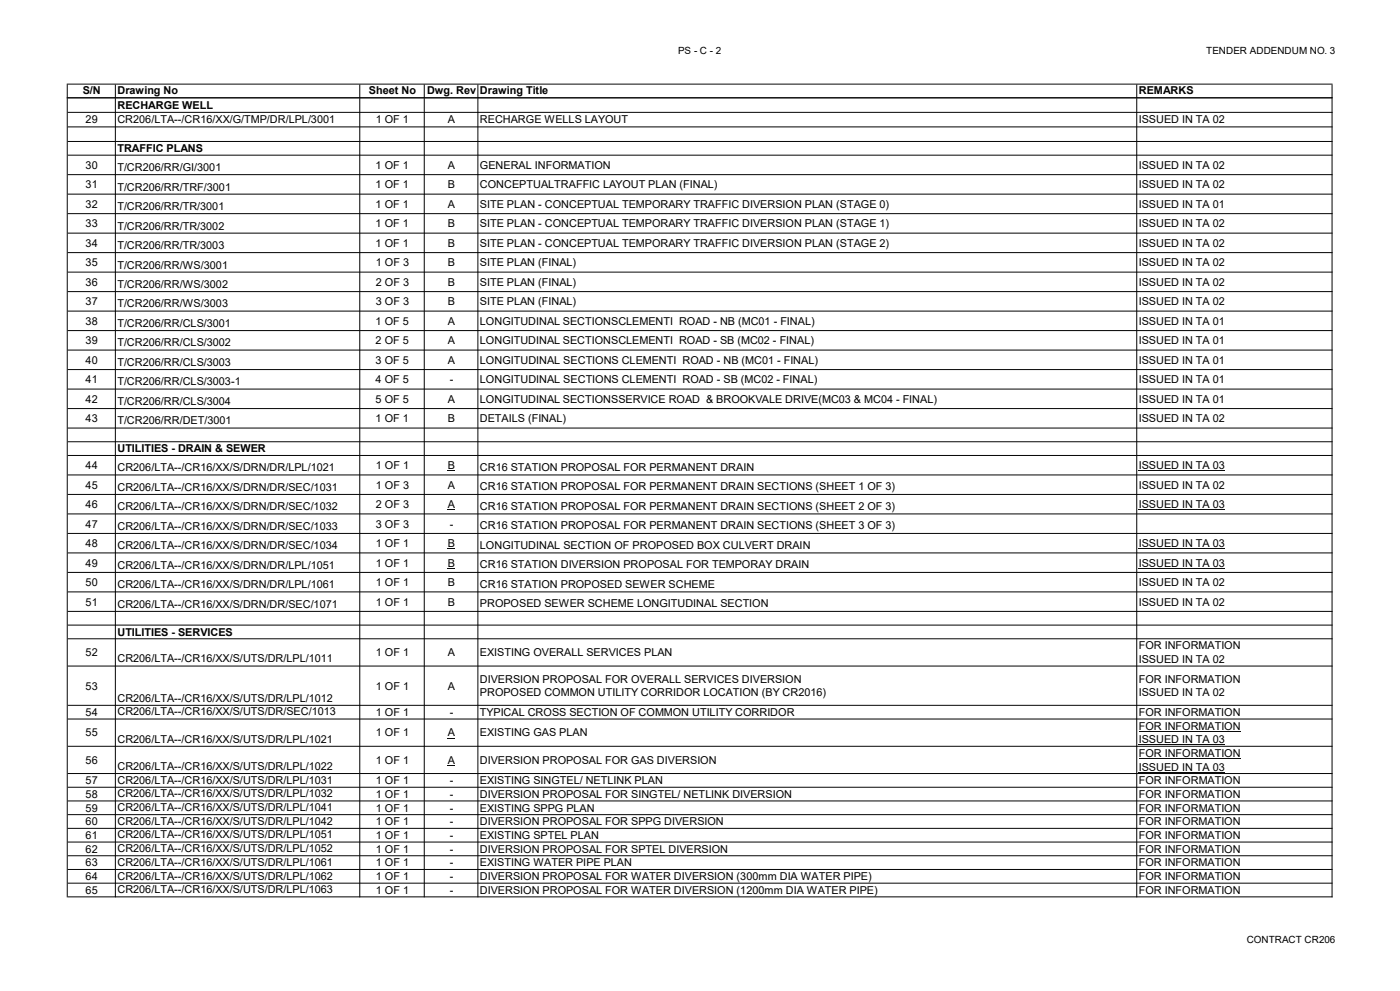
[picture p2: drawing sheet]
<svg xmlns="http://www.w3.org/2000/svg" width="420mm" height="297mm" viewBox="0 0 420 297" stroke-linecap="round" stroke-linejoin="round" font-family="sans-serif">
<defs><g id="words">
<g font-size="3.3">
<text x="24.8" y="28.2">S/N</text>
<text x="35.2" y="28.2">Drawing No</text>
<text x="110.7" y="28.2">Sheet No</text>
<text x="128.1" y="28.2">Dwg. Rev</text>
<text x="144" y="28">Drawing Title</text>
<text x="341.6" y="28.2">REMARKS</text>
<text x="35.2" y="32.6">RECHARGE WELL</text>
<text x="25.7" y="37">29</text>
<text x="35.2" y="37">CR206/LTA--/CR16/XX/G/TMP/DR/LPL/3001</text>
<text x="112.7" y="37">1 OF 1</text>
<text x="134.4" y="37">A</text>
<text x="144" y="36.7">RECHARGE WELLS LAYOUT</text>
<text x="341.6" y="37">ISSUED IN TA 02</text>
<text x="35.2" y="45.6">TRAFFIC PLANS</text>
<text x="25.7" y="50.6">30</text>
<text x="35.2" y="51.3">T/CR206/RR/GI/3001</text>
<text x="112.7" y="50.6">1 OF 1</text>
<text x="134.4" y="50.6">A</text>
<text x="144" y="50.6">GENERAL INFORMATION</text>
<text x="341.6" y="50.6">ISSUED IN TA 02</text>
<text x="25.7" y="56.4">31</text>
<text x="35.2" y="57.1">T/CR206/RR/TRF/3001</text>
<text x="112.7" y="56.4">1 OF 1</text>
<text x="134.4" y="56.4">B</text>
<text x="144" y="56.4">CONCEPTUALTRAFFIC LAYOUT PLAN (FINAL)</text>
<text x="341.6" y="56.4">ISSUED IN TA 02</text>
<text x="25.7" y="62.3">32</text>
<text x="35.2" y="62.9">T/CR206/RR/TR/3001</text>
<text x="112.7" y="62.3">1 OF 1</text>
<text x="134.4" y="62.3">A</text>
<text x="144" y="62.3">SITE PLAN - CONCEPTUAL TEMPORARY TRAFFIC DIVERSION PLAN (STAGE 0)</text>
<text x="341.6" y="62.3">ISSUED IN TA 01</text>
<text x="25.7" y="68.1">33</text>
<text x="35.2" y="68.8">T/CR206/RR/TR/3002</text>
<text x="112.7" y="68.1">1 OF 1</text>
<text x="134.4" y="68.1">B</text>
<text x="144" y="68.1">SITE PLAN - CONCEPTUAL TEMPORARY TRAFFIC DIVERSION PLAN (STAGE 1)</text>
<text x="341.6" y="68.1">ISSUED IN TA 02</text>
<text x="25.7" y="74">34</text>
<text x="35.2" y="74.6">T/CR206/RR/TR/3003</text>
<text x="112.7" y="74">1 OF 1</text>
<text x="134.4" y="74">B</text>
<text x="144" y="74">SITE PLAN - CONCEPTUAL TEMPORARY TRAFFIC DIVERSION PLAN (STAGE 2)</text>
<text x="341.6" y="74">ISSUED IN TA 02</text>
<text x="25.7" y="79.8">35</text>
<text x="35.2" y="80.5">T/CR206/RR/WS/3001</text>
<text x="112.8" y="79.8">1 OF 3</text>
<text x="134.4" y="79.8">B</text>
<text x="144" y="79.8">SITE PLAN (FINAL)</text>
<text x="341.6" y="79.8">ISSUED IN TA 02</text>
<text x="25.7" y="85.6">36</text>
<text x="35.2" y="86.3">T/CR206/RR/WS/3002</text>
<text x="112.8" y="85.6">2 OF 3</text>
<text x="134.4" y="85.6">B</text>
<text x="144" y="85.6">SITE PLAN (FINAL)</text>
<text x="341.6" y="85.6">ISSUED IN TA 02</text>
<text x="25.7" y="91.5">37</text>
<text x="35.2" y="92.2">T/CR206/RR/WS/3003</text>
<text x="112.8" y="91.5">3 OF 3</text>
<text x="134.4" y="91.5">B</text>
<text x="144" y="91.5">SITE PLAN (FINAL)</text>
<text x="341.6" y="91.5">ISSUED IN TA 02</text>
<text x="25.7" y="97.3">38</text>
<text x="35.2" y="98">T/CR206/RR/CLS/3001</text>
<text x="112.7" y="97.3">1 OF 5</text>
<text x="134.4" y="97.3">A</text>
<text x="144" y="97.3">LONGITUDINAL SECTIONSCLEMENTI ROAD - NB (MC01 - FINAL)</text>
<text x="341.6" y="97.3">ISSUED IN TA 01</text>
<text x="25.7" y="103.2">39</text>
<text x="35.2" y="103.8">T/CR206/RR/CLS/3002</text>
<text x="112.7" y="103.2">2 OF 5</text>
<text x="134.4" y="103.2">A</text>
<text x="144" y="103.2">LONGITUDINAL SECTIONSCLEMENTI ROAD - SB (MC02 - FINAL)</text>
<text x="341.6" y="103.2">ISSUED IN TA 01</text>
<text x="25.7" y="109">40</text>
<text x="35.2" y="109.7">T/CR206/RR/CLS/3003</text>
<text x="112.7" y="109">3 OF 5</text>
<text x="134.4" y="109">A</text>
<text x="144" y="109">LONGITUDINAL SECTIONS CLEMENTI ROAD - NB (MC01 - FINAL)</text>
<text x="341.6" y="109">ISSUED IN TA 01</text>
<text x="25.7" y="114.9">41</text>
<text x="35.2" y="115.5">T/CR206/RR/CLS/3003-1</text>
<text x="112.7" y="114.9">4 OF 5</text>
<text x="134.9" y="114.9">-</text>
<text x="144" y="114.9">LONGITUDINAL SECTIONS CLEMENTI ROAD - SB (MC02 - FINAL)</text>
<text x="341.6" y="114.9">ISSUED IN TA 01</text>
<text x="25.7" y="120.7">42</text>
<text x="35.2" y="121.4">T/CR206/RR/CLS/3004</text>
<text x="112.7" y="120.7">5 OF 5</text>
<text x="134.4" y="120.7">A</text>
<text x="144" y="120.7">LONGITUDINAL SECTIONSSERVICE ROAD &amp; BROOKVALE DRIVE(MC03 &amp; MC04 - FINAL)</text>
<text x="341.6" y="120.7">ISSUED IN TA 01</text>
<text x="25.7" y="126.5">43</text>
<text x="35.2" y="127.2">T/CR206/RR/DET/3001</text>
<text x="112.7" y="126.5">1 OF 1</text>
<text x="134.4" y="126.5">B</text>
<text x="144" y="126.5">DETAILS (FINAL)</text>
<text x="341.6" y="126.5">ISSUED IN TA 02</text>
<text x="35.2" y="135.6">UTILITIES - DRAIN &amp; SEWER</text>
<text x="25.7" y="140.6">44</text>
<text x="35.2" y="141.3">CR206/LTA--/CR16/XX/S/DRN/DR/LPL/1021</text>
<text x="112.8" y="140.6">1 OF 1</text>
<text x="134.4" y="140.6">B</text>
<text x="144" y="141.1">CR16 STATION PROPOSAL FOR PERMANENT DRAIN</text>
<text x="341.6" y="140.6">ISSUED IN TA 03</text>
<text x="25.7" y="146.4">45</text>
<text x="35.2" y="147.1">CR206/LTA--/CR16/XX/S/DRN/DR/SEC/1031</text>
<text x="112.8" y="146.4">1 OF 3</text>
<text x="134.4" y="146.4">A</text>
<text x="144" y="146.9">CR16 STATION PROPOSAL FOR PERMANENT DRAIN SECTIONS (SHEET 1 OF 3)</text>
<text x="341.6" y="146.4">ISSUED IN TA 02</text>
<text x="25.7" y="152.3">46</text>
<text x="35.2" y="153">CR206/LTA--/CR16/XX/S/DRN/DR/SEC/1032</text>
<text x="112.8" y="152.3">2 OF 3</text>
<text x="134.4" y="152.3">A</text>
<text x="144" y="152.7">CR16 STATION PROPOSAL FOR PERMANENT DRAIN SECTIONS (SHEET 2 OF 3)</text>
<text x="341.6" y="152.3">ISSUED IN TA 03</text>
<text x="25.7" y="158.1">47</text>
<text x="35.2" y="158.8">CR206/LTA--/CR16/XX/S/DRN/DR/SEC/1033</text>
<text x="112.8" y="158.1">3 OF 3</text>
<text x="134.9" y="158.1">-</text>
<text x="144" y="158.6">CR16 STATION PROPOSAL FOR PERMANENT DRAIN SECTIONS (SHEET 3 OF 3)</text>
<text x="25.7" y="164">48</text>
<text x="35.2" y="164.6">CR206/LTA--/CR16/XX/S/DRN/DR/SEC/1034</text>
<text x="112.8" y="164">1 OF 1</text>
<text x="134.4" y="164">B</text>
<text x="144" y="164.4">LONGITUDINAL SECTION OF PROPOSED BOX CULVERT DRAIN</text>
<text x="341.6" y="164">ISSUED IN TA 03</text>
<text x="25.7" y="169.8">49</text>
<text x="35.2" y="170.5">CR206/LTA--/CR16/XX/S/DRN/DR/LPL/1051</text>
<text x="112.8" y="169.8">1 OF 1</text>
<text x="134.4" y="169.8">B</text>
<text x="144" y="170.3">CR16 STATION DIVERSION PROPOSAL FOR TEMPORAY DRAIN</text>
<text x="341.6" y="169.8">ISSUED IN TA 03</text>
<text x="25.7" y="175.6">50</text>
<text x="35.2" y="176.3">CR206/LTA--/CR16/XX/S/DRN/DR/LPL/1061</text>
<text x="112.8" y="175.6">1 OF 1</text>
<text x="134.4" y="175.6">B</text>
<text x="144" y="176.1">CR16 STATION PROPOSED SEWER SCHEME</text>
<text x="341.6" y="175.6">ISSUED IN TA 02</text>
<text x="25.7" y="181.5">51</text>
<text x="35.2" y="182.2">CR206/LTA--/CR16/XX/S/DRN/DR/SEC/1071</text>
<text x="112.8" y="181.5">1 OF 1</text>
<text x="134.4" y="181.5">B</text>
<text x="144" y="181.9">PROPOSED SEWER SCHEME LONGITUDINAL SECTION</text>
<text x="341.6" y="181.5">ISSUED IN TA 02</text>
<text x="35.2" y="190.5">UTILITIES - SERVICES</text>
<text x="25.7" y="196.7">52</text>
<text x="112.8" y="196.7">1 OF 1</text>
<text x="134.4" y="196.7">A</text>
<text x="144" y="196.7">EXISTING OVERALL SERVICES PLAN</text>
<text x="341.6" y="194.6">FOR INFORMATION</text>
<text x="35.2" y="198.5">CR206/LTA--/CR16/XX/S/UTS/DR/LPL/1011</text>
<text x="341.6" y="198.7">ISSUED IN TA 02</text>
<text x="25.7" y="206.7">53</text>
<text x="112.8" y="206.7">1 OF 1</text>
<text x="134.4" y="206.7">A</text>
<text x="144" y="204.6">DIVERSION PROPOSAL FOR OVERALL SERVICES DIVERSION</text>
<text x="144" y="208.7">PROPOSED COMMON UTILITY CORRIDOR LOCATION (BY CR2016)</text>
<text x="341.6" y="204.6">FOR INFORMATION</text>
<text x="341.6" y="208.7">ISSUED IN TA 02</text>
<text x="25.7" y="214.6">54</text>
<text x="35.2" y="210.3">CR206/LTA--/CR16/XX/S/UTS/DR/LPL/1012</text>
<text x="35.2" y="214.4">CR206/LTA--/CR16/XX/S/UTS/DR/SEC/1013</text>
<text x="112.8" y="214.6">1 OF 1</text>
<text x="134.9" y="214.6">-</text>
<text x="144" y="214.6">TYPICAL CROSS SECTION OF COMMON UTILITY CORRIDOR</text>
<text x="341.6" y="214.6">FOR INFORMATION</text>
<text x="25.7" y="220.7">55</text>
<text x="112.8" y="220.7">1 OF 1</text>
<text x="134.4" y="220.7">A</text>
<text x="144" y="220.7">EXISTING GAS PLAN</text>
<text x="341.6" y="218.7">FOR INFORMATION</text>
<text x="35.2" y="222.6">CR206/LTA--/CR16/XX/S/UTS/DR/LPL/1021</text>
<text x="341.6" y="222.8">ISSUED IN TA 03</text>
<text x="341.6" y="226.9">FOR INFORMATION</text>
<text x="25.7" y="228.9">56</text>
<text x="35.2" y="230.8">CR206/LTA--/CR16/XX/S/UTS/DR/LPL/1022</text>
<text x="112.8" y="228.9">1 OF 1</text>
<text x="134.4" y="228.9">A</text>
<text x="144" y="228.9">DIVERSION PROPOSAL FOR GAS DIVERSION</text>
<text x="341.6" y="230.9">ISSUED IN TA 03</text>
<text x="25.7" y="235">57</text>
<text x="25.7" y="239.1">58</text>
<text x="35.2" y="234.9">CR206/LTA--/CR16/XX/S/UTS/DR/LPL/1031</text>
<text x="35.2" y="239">CR206/LTA--/CR16/XX/S/UTS/DR/LPL/1032</text>
<text x="112.8" y="235">1 OF 1</text>
<text x="112.8" y="239.1">1 OF 1</text>
<text x="134.9" y="235">-</text>
<text x="134.9" y="239.1">-</text>
<text x="144" y="235">EXISTING SINGTEL/ NETLINK PLAN</text>
<text x="144" y="239.1">DIVERSION PROPOSAL FOR SINGTEL/ NETLINK DIVERSION</text>
<text x="341.6" y="235">FOR INFORMATION</text>
<text x="341.6" y="239.1">FOR INFORMATION</text>
<text x="25.7" y="243.2">59</text>
<text x="35.2" y="243.1">CR206/LTA--/CR16/XX/S/UTS/DR/LPL/1041</text>
<text x="112.8" y="243.2">1 OF 1</text>
<text x="134.9" y="243.2">-</text>
<text x="144" y="243.2">EXISTING SPPG PLAN</text>
<text x="341.6" y="243.2">FOR INFORMATION</text>
<text x="25.7" y="247.4">60</text>
<text x="25.7" y="251.5">61</text>
<text x="35.2" y="247.2">CR206/LTA--/CR16/XX/S/UTS/DR/LPL/1042</text>
<text x="35.2" y="251.3">CR206/LTA--/CR16/XX/S/UTS/DR/LPL/1051</text>
<text x="112.8" y="247.4">1 OF 1</text>
<text x="112.8" y="251.5">1 OF 1</text>
<text x="134.9" y="247.4">-</text>
<text x="134.9" y="251.5">-</text>
<text x="144" y="247.4">DIVERSION PROPOSAL FOR SPPG DIVERSION</text>
<text x="144" y="251.5">EXISTING SPTEL PLAN</text>
<text x="341.6" y="247.4">FOR INFORMATION</text>
<text x="341.6" y="251.5">FOR INFORMATION</text>
<text x="25.7" y="255.6">62</text>
<text x="35.2" y="255.4">CR206/LTA--/CR16/XX/S/UTS/DR/LPL/1052</text>
<text x="112.8" y="255.6">1 OF 1</text>
<text x="134.9" y="255.6">-</text>
<text x="144" y="255.6">DIVERSION PROPOSAL FOR SPTEL DIVERSION</text>
<text x="341.6" y="255.6">FOR INFORMATION</text>
<text x="25.7" y="259.7">63</text>
<text x="25.7" y="263.8">64</text>
<text x="35.2" y="259.5">CR206/LTA--/CR16/XX/S/UTS/DR/LPL/1061</text>
<text x="35.2" y="263.6">CR206/LTA--/CR16/XX/S/UTS/DR/LPL/1062</text>
<text x="112.8" y="259.7">1 OF 1</text>
<text x="112.8" y="263.8">1 OF 1</text>
<text x="134.9" y="259.7">-</text>
<text x="134.9" y="263.8">-</text>
<text x="144" y="259.7">EXISTING WATER PIPE PLAN</text>
<text x="144" y="263.8">DIVERSION PROPOSAL FOR WATER DIVERSION (300mm DIA WATER PIPE)</text>
<text x="341.6" y="263.8">FOR INFORMATION</text>
<text x="341.6" y="259.7">FOR INFORMATION</text>
<text x="25.7" y="267.9">65</text>
<text x="35.2" y="267.7">CR206/LTA--/CR16/XX/S/UTS/DR/LPL/1063</text>
<text x="112.8" y="267.9">1 OF 1</text>
<text x="134.9" y="267.9">-</text>
<text x="144" y="267.9">DIVERSION PROPOSAL FOR WATER DIVERSION (1200mm DIA WATER PIPE)</text>
<text x="341.6" y="267.9">FOR INFORMATION</text>
</g>
<g font-size="3">
<text x="203.4" y="16.1">PS - C - 2</text>
<text x="361.9" y="16.1">TENDER ADDENDUM NO. 3</text>
<text x="374" y="282.7">CONTRACT CR206</text>
</g>
</g></defs>
<g fill="#000">
<path d="M20 25.1h.3v4.4h-.3zM34.5 25.4h.3v4.1h-.3zM107.8 25.4h.3v4.1h-.3zM127.1 25.4h.3v4.1h-.3zM143.2 25.4h.3v4.1h-.3zM340.9 25.4h.3v4.1h-.3zM399.5 25.4h.3v4.1h-.3z" fill-rule="evenodd"/>
<path d="M20 29.2h.3v239.7h-.3zM34.5 29.5h.3v239.4h-.3zM107.8 29.5h.3v239.4h-.3zM127.1 29.5h.3v239.4h-.3zM143.2 29.5h.3v239.4h-.3zM340.9 29.5h.3v239.4h-.3zM399.5 29.5h.3v239.4h-.3z" fill-rule="evenodd"/>
<path d="M20.3 25.1h379.5v.3h-379.5zM20.3 29.2h379.5v.3h-379.5z" fill-rule="evenodd"/>
<path d="M20.3 29.2h379.5v.3h-379.5zM20.3 33.5h379.5v.3h-379.5zM20.3 37.9h379.5v.3h-379.5zM20.3 42.2h379.5v.3h-379.5zM20.3 46.4h379.5v.3h-379.5zM20.3 52.2h379.5v.3h-379.5zM20.3 58h379.5v.3h-379.5zM20.3 63.9h379.5v.3h-379.5zM20.3 69.7h379.5v.3h-379.5zM20.3 75.6h379.5v.3h-379.5zM20.3 81.4h379.5v.3h-379.5zM20.3 87.2h379.5v.3h-379.5zM20.3 93.1h379.5v.3h-379.5zM20.3 98.9h379.5v.3h-379.5zM20.3 104.8h379.5v.3h-379.5zM20.3 110.6h379.5v.3h-379.5zM20.3 116.5h379.5v.3h-379.5zM20.3 122.3h379.5v.3h-379.5zM20.3 128.1h379.5v.3h-379.5zM20.3 132.2h379.5v.3h-379.5zM20.3 136.4h379.5v.3h-379.5zM20.3 142.2h379.5v.3h-379.5zM20.3 148h379.5v.3h-379.5zM20.3 153.9h379.5v.3h-379.5zM20.3 159.7h379.5v.3h-379.5zM20.3 165.6h379.5v.3h-379.5zM20.3 171.4h379.5v.3h-379.5zM20.3 177.2h379.5v.3h-379.5zM20.3 183.1h379.5v.3h-379.5zM20.3 187.2h379.5v.3h-379.5zM20.3 191.3h379.5v.3h-379.5zM20.3 199.5h379.5v.3h-379.5zM20.3 211.2h379.5v.3h-379.5zM20.3 215.3h379.5v.3h-379.5zM20.3 223.5h379.5v.3h-379.5zM20.3 231.7h379.5v.3h-379.5zM20.3 235.8h379.5v.3h-379.5zM20.3 239.9h379.5v.3h-379.5zM20.3 244h379.5v.3h-379.5zM20.3 248.1h379.5v.3h-379.5zM20.3 252.2h379.5v.3h-379.5zM20.3 256.3h379.5v.3h-379.5zM20.3 260.4h379.5v.3h-379.5zM20.3 264.5h379.5v.3h-379.5zM20.3 268.6h379.5v.3h-379.5z" fill-rule="evenodd"/>
</g>
<g fill="none" stroke="#000" stroke-width=".3">
<path d="M134.4 141.1h2.1M134.4 152.7h2.1M341.6 141.1h25.9M341.6 152.7h25.9M134.4 164.4h2.1M134.4 170.3h2.1M341.6 164.4h25.9M341.6 170.3h25.9M341.6 219.2h30.6M134.4 221.2h2.1M134.4 229.4h2.1M341.6 223.2h25.9"/>
<path d="M341.6 227.3h30.6M341.6 231.4h25.9"/>
</g>
<use href="#words"/>
</svg>
